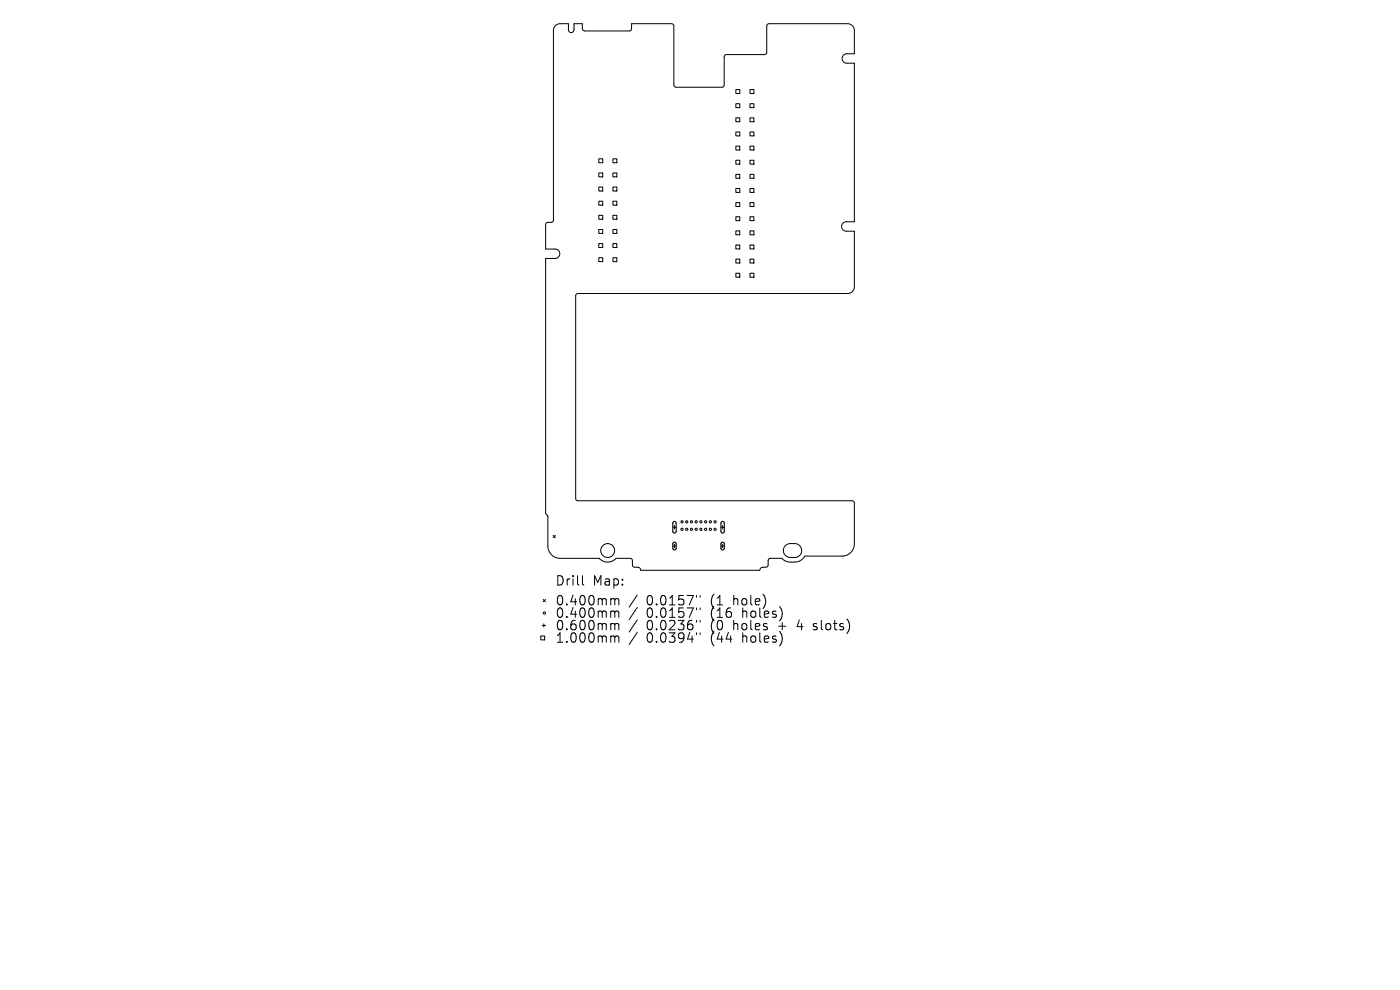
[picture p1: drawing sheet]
<svg xmlns="http://www.w3.org/2000/svg" width="297mm" height="210mm" viewBox="0 0 297 210" stroke-linecap="round" stroke-linejoin="round" font-family="sans-serif">
<defs><g id="words">
<g font-size="2.8">
<text x="117.7" y="124.5">Drill</text>
<text x="125.7" y="124.5">Map:</text>
<text x="117.7" y="128.7">0.400mm</text>
<text x="117.7" y="131.3">0.400mm</text>
<text x="137.2" y="128.7">0.0157&quot;</text>
<text x="137.2" y="131.3">0.0157&quot;</text>
<text x="150.9" y="128.7">(1</text>
<text x="150.9" y="131.3">(16</text>
<text x="155.9" y="128.7">hole)</text>
<text x="157.8" y="131.3">holes)</text>
<text x="117.7" y="134">0.600mm</text>
<text x="117.7" y="136.6">1.000mm</text>
<text x="137.2" y="134">0.0236&quot;</text>
<text x="137.2" y="136.6">0.0394&quot;</text>
<text x="150.9" y="134">(0</text>
<text x="150.9" y="136.6">(44</text>
<text x="155.9" y="134">holes</text>
<text x="157.8" y="136.6">holes)</text>
<text x="165.6" y="134">+</text>
<text x="169.8" y="134">4</text>
<text x="173.4" y="134">slots)</text>
</g>
</g></defs>
<g fill="none" stroke="#000" stroke-width=".21">
<path d="M117.8 5.5l.9-.5h1.9v1.3a.59 .59 0 0 0 .6 .6 .59 .59 0 0 0 .6-.6v-1.3h1.7l.1 1.2 .4 .4h9.5l.5-.4v-1.2l8.6 .1 .4 .4v12.8l.4 .2h9.8l.2-.1 .2-.4 .1-6.2 .4-.2 8.4-.1 .2-.4v-5.6l.3-.4 16.8-.1a1.42 1.42 0 0 1 1.4 1.4v5h-1.5a1 1 0 0 0-1 1 1 1 0 0 0 1 1h1.5v33.6h-1.7a1 1 0 0 0-1 1 1 1 0 0 0 1 1h1.7v11.8a1.42 1.42 0 0 1-1.4 1.5l-57.5 .1-.2 .3v43.1l.1 .2 .4 .2h58.3l.3 .5v8.7a2.6 2.6 0 0 1-2.5 2.6h-8a3 3 0 0 1-3.4 1.2l-.6-.2-.9-.6-2.5 .1-.3 .3-.1 1.3-.3 .2-1.1 .1-.3 .6h-25.3l-.3-.6-1.1-.1-.2-.2-.2-1.3-.3-.3-3.1-.1a2.45 2.45 0 0 1-3.6 0h-8.3a2.6 2.6 0 0 1-2.6-2.6v-6.2l-.4-.8v-54h2a1 1 0 0 0 1-1 1 1 0 0 0-1-1h-2v-5.2l.1-.4 1.2-.1 .3-.4v-40.3zM156.1 19h.8v.8h-.8zM159.1 19h.8v.8h-.8zM127 33.7h.9v.8h-.9zM127 36.7h.9v.8h-.9zM127 39.7h.9v.8h-.9zM130 33.7h.9v.8h-.9zM130 36.7h.9v.8h-.9zM130 39.7h.9v.8h-.9zM156.1 22h.8v.8h-.8zM156.1 25h.8v.8h-.8zM156.1 28h.8v.8h-.8z"/>
<path d="M156.1 31h.8v.8h-.8zM156.1 34h.8v.8h-.8zM156.1 37h.8v.8h-.8zM156.1 40h.8v.8h-.8zM159.1 22h.8v.8h-.8zM159.1 25h.8v.8h-.8zM159.1 28h.8v.8h-.8zM159.1 31h.8v.8h-.8zM159.1 34h.8v.8h-.8zM159.1 37h.8v.8h-.8zM159.1 40h.8v.8h-.8zM127 42.7h.9v.8h-.9z"/>
<path d="M127 45.7h.9v.8h-.9zM127 48.7h.9v.8h-.9zM127 51.7h.9v.8h-.9zM127 54.7h.9v.8h-.9zM130 42.7h.9v.8h-.9zM130 45.7h.9v.8h-.9zM130 48.7h.9v.8h-.9zM130 51.7h.9v.8h-.9zM130 54.7h.9v.8h-.9zM156.1 43h.8v.8h-.8zM156.1 46h.8v.8h-.8zM156.1 49h.8v.8h-.8z"/>
<path d="M156.1 52h.8v.8h-.8zM156.1 55h.8v.8h-.8zM156.1 58h.8v.8h-.8zM159.1 43h.8v.8h-.8zM159.1 46h.8v.8h-.8zM159.1 49h.8v.8h-.8zM159.1 52h.8v.8h-.8zM159.1 55h.8v.8h-.8zM159.1 58h.8v.8h-.8zM117.4 113.6l.4 .4M117.8 113.6l-.4 .4M142.7 111.8h.7"/>
<path d="M142.7 115.8h.7M143.1 111.5v.7M143.1 115.5v.7M152.9 111.8h.8M152.9 115.8h.8M153.3 111.5v.7M153.3 115.5v.7M166.6 115.8l.7-.4 1.3-.1a1.48 1.48 0 0 1 1.5 1.5 1.48 1.48 0 0 1-1.5 1.5h-.9a1.48 1.48 0 0 1-1.4-.9 1.48 1.48 0 0 1 .3-1.6zM114.7 134.9h.9v.8h-.9zM115 132.7h.7M115.3 127.2l.4 .4M115.4 132.3v.7"/>
<path d="M115.7 127.2l-.4 .4M123.6 122.1v1.7l.3 .3M129.9 127h.2l.3 .3M129.9 129.6h.2l.3 .3M129.9 132.3h.2l.3 .3M129.9 134.9h.2l.3 .3M130.4 127.3l.3-.3 .5 .1 .1 1.2M130.4 127.3v1M130.4 129.9v1.1M130.4 132.6v1M130.4 135.2v1M130.4 129.9l.3-.3 .5 .1 .1 1.3"/>
<path d="M130.4 132.6l.3-.3 .5 .1 .1 1.2M130.4 135.2l.3-.3 .5 .1 .1 1.2M135.2 126.2l-1.7 2.6M135.2 128.9l-1.7 2.5M135.2 131.5l-1.7 2.6M135.2 134.1l-1.7 2.6M147.8 126.3v.4M147.8 129v.3M147.8 131.6v.4M147.8 134.2v.4M148.5 126.3v.4M148.5 129v.3"/>
<path d="M148.5 131.6v.4M148.5 134.2v.4M172.5 133.5l.2 .1M172.6 132.4v.4"/>
<circle cx="128.9" cy="116.8" r="1.48"/>
<circle cx="144.7" cy="110.7" r=".24"/>
<circle cx="144.7" cy="112.3" r=".24"/>
<circle cx="145.7" cy="110.7" r=".24"/>
<circle cx="145.7" cy="112.3" r=".24"/>
<circle cx="146.7" cy="110.7" r=".24"/>
<circle cx="146.7" cy="112.3" r=".24"/>
<circle cx="147.7" cy="110.7" r=".24"/>
<circle cx="147.7" cy="112.3" r=".24"/>
<circle cx="148.7" cy="110.7" r=".24"/>
<circle cx="148.7" cy="112.3" r=".24"/>
<circle cx="149.7" cy="110.7" r=".24"/>
<circle cx="149.7" cy="112.3" r=".24"/>
<circle cx="150.7" cy="110.7" r=".24"/>
<circle cx="150.7" cy="112.3" r=".24"/>
<circle cx="151.7" cy="110.7" r=".24"/>
<circle cx="151.7" cy="112.3" r=".24"/>
<circle cx="115.5" cy="130" r=".24"/>
</g>
<path d="M142.8 110.7l.4-.1 .2 .3v1.9l-.2 .3-.5-.3zM142.8 115.1l.4-.1 .2 .3v1.1l-.2 .3-.5-.3zM153 110.7l.4-.1 .2 .3v1.9l-.2 .3-.3-.1-.2-.2zM153 115.1l.4-.1 .2 .3v1.1l-.2 .3-.5-.3z" fill="none" stroke="#000" stroke-width=".24"/>
<use href="#words"/>
</svg>
